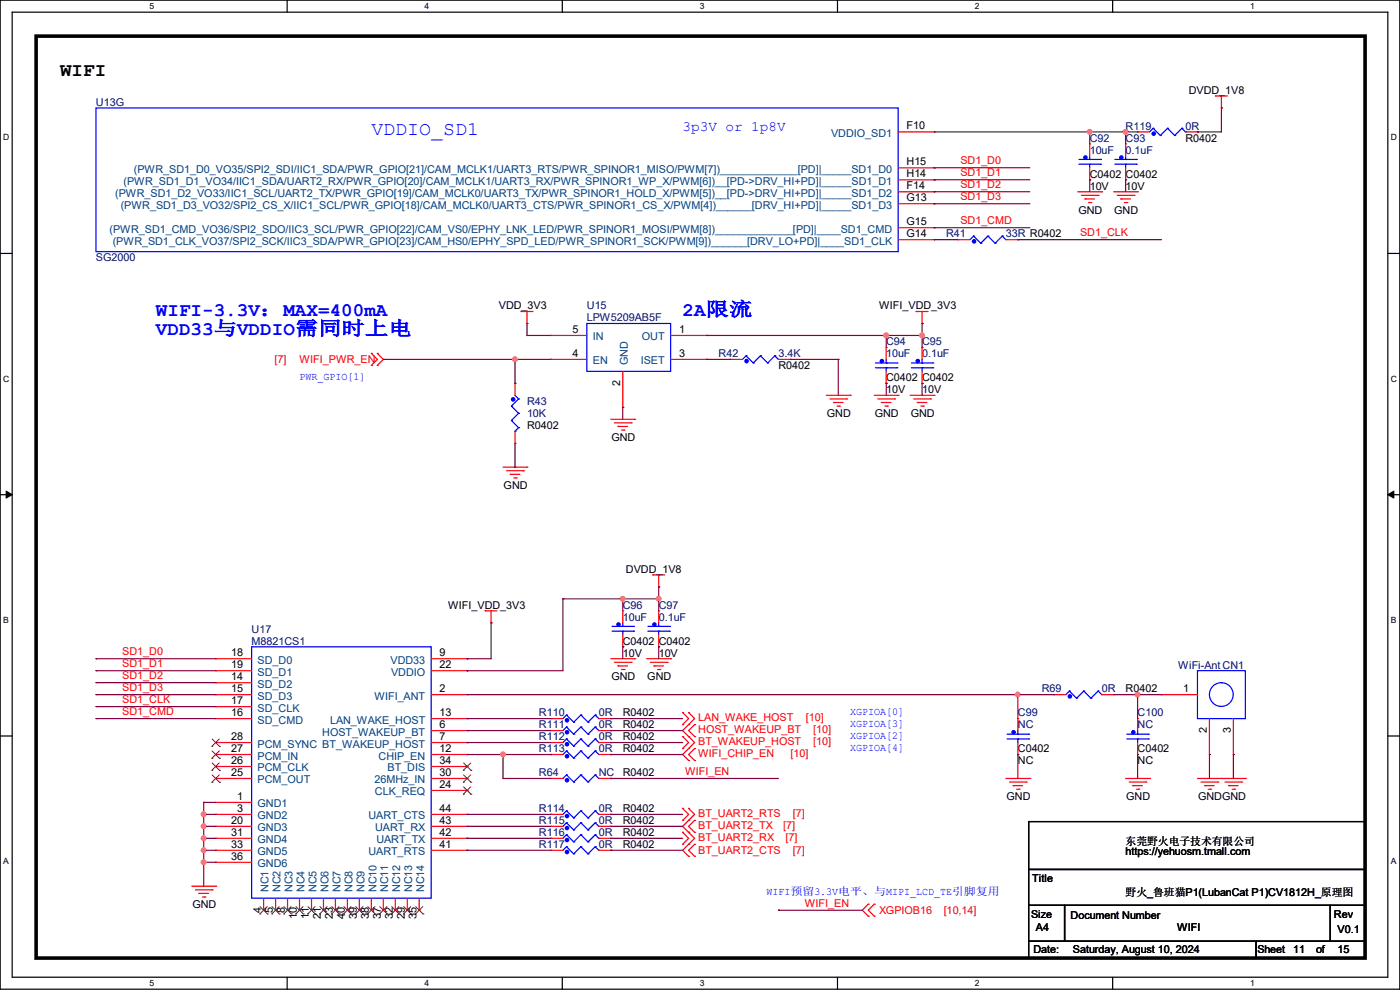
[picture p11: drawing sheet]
<svg xmlns="http://www.w3.org/2000/svg" width="297mm" height="210mm" viewBox="0 0 297 210" stroke-linecap="round" stroke-linejoin="round" font-family="sans-serif">
<defs><g id="words">
<text font-size="4.1" x="12.7" y="16.2">WIFI</text>
<g font-size="4.1" fill="#00f">
<text x="78.8" y="28.7">VDDIO_SD1</text>
<text x="33.1" y="67">WIFI-3.3V：MAX=400mA</text>
<text x="33.1" y="71">VDD33与VDDIO需同时上电</text>
<text x="144.8" y="67">2A限流</text>
</g>
<text font-size="3" fill="#00f" x="144.8" y="27.9">3p3V or 1p8V</text>
<g font-size="2.3" fill="#000080">
<text x="20.4" y="22.4">U13G</text>
<text x="238.8" y="27.5">R119</text>
<text x="251.5" y="27.5">0R</text>
<text x="231.2" y="30.1">C92</text>
<text x="231.2" y="32.6">10uF</text>
<text x="238.8" y="30.1">C93</text>
<text x="238.8" y="32.6">0.1uF</text>
<text x="200.7" y="50.4">R41</text>
<text x="213.4" y="50.4">33R R0402</text>
<text x="20.4" y="55.5">SG2000</text>
<text x="124.5" y="65.6">U15</text>
<text x="124.5" y="68.2">LPW5209AB5F</text>
<text x="152.4" y="75.8">R42</text>
<text x="165.2" y="75.8">3.4K</text>
<text x="188" y="73.2">C94</text>
<text x="188" y="75.8">10uF</text>
<text x="195.6" y="73.2">C95</text>
<text x="195.6" y="75.8">0.1uF</text>
<text x="111.8" y="85.9">R43</text>
<text x="111.8" y="88.5">10K</text>
<text x="132.1" y="129.1">C96</text>
<text x="132.1" y="131.7">10uF</text>
<text x="139.7" y="129.1">C97</text>
<text x="139.7" y="131.7">0.1uF</text>
<text x="53.4" y="134.2">U17</text>
<text x="53.4" y="136.7">M8821CS1</text>
<text x="250" y="141.8">WiFi-Ant CN1</text>
<text x="221" y="146.9">R69</text>
<text x="233.7" y="146.9">0R</text>
<text x="114.3" y="154.5">R111</text>
<text x="114.3" y="152">R110</text>
<text x="127" y="154.5">0R</text>
<text x="127" y="152">0R</text>
<text x="215.9" y="152">C99</text>
<text x="215.9" y="154.5">NC</text>
<text x="241.3" y="152">C100</text>
<text x="241.3" y="154.5">NC</text>
<text x="114.3" y="159.6">R113</text>
<text x="114.3" y="157.1">R112</text>
<text x="127" y="159.6">0R</text>
<text x="127" y="157.1">0R</text>
<text x="114.3" y="164.7">R64</text>
<text x="127" y="164.7">NC</text>
<text x="114.3" y="172.3">R114</text>
<text x="127" y="172.3">0R</text>
<text x="114.3" y="174.8">R115</text>
<text x="114.3" y="177.4">R116</text>
<text x="114.3" y="179.9">R117</text>
<text x="127" y="174.8">0R</text>
<text x="127" y="177.4">0R</text>
<text x="127" y="179.9">0R</text>
</g>
<g font-size="2.3">
<text x="252.2" y="19.9">DVDD_1V8</text>
<text x="192.3" y="27.4">F10</text>
<text x="192.3" y="35.1">H15</text>
<text x="251.5" y="30.1">R0402</text>
<text x="192.3" y="37.6">H14</text>
<text x="192.3" y="40.1">F14</text>
<text x="231.2" y="37.7">C0402</text>
<text x="231.2" y="40.2">10V</text>
<text x="238.8" y="37.7">C0402</text>
<text x="238.8" y="40.2">10V</text>
<text x="192.3" y="42.7">G13</text>
<text x="192.3" y="47.8">G15</text>
<text x="228.8" y="45.3">GND</text>
<text x="236.4" y="45.3">GND</text>
<text x="192.3" y="50.3">G14</text>
<text x="105.8" y="65.6">VDD_3V3</text>
<text x="186.5" y="65.6">WIFI_VDD_3V3</text>
<text x="121.5" y="70.6">5</text>
<text x="144.1" y="70.6">1</text>
<text x="121.5" y="75.7">4</text>
<text x="144.1" y="75.7">3</text>
<text x="131.6" y="81.8" transform="rotate(-90 131.6 81.8)">2</text>
<text x="165.1" y="78.3">R0402</text>
<text x="188" y="80.9">C0402</text>
<text x="188" y="83.4">10V</text>
<text x="195.6" y="80.9">C0402</text>
<text x="195.6" y="83.4">10V</text>
<text x="175.4" y="88.5">GND</text>
<text x="185.6" y="88.5">GND</text>
<text x="193.2" y="88.5">GND</text>
<text x="111.8" y="91">R0402</text>
<text x="129.7" y="93.6">GND</text>
<text x="106.9" y="103.7">GND</text>
<text x="132.8" y="121.5">DVDD_1V8</text>
<text x="95.1" y="129.1">WIFI_VDD_3V3</text>
<text x="132.1" y="136.7">C0402</text>
<text x="139.7" y="136.7">C0402</text>
<text x="49.1" y="139.2">18</text>
<text x="49.1" y="141.7">19</text>
<text x="93.3" y="139.2">9</text>
<text x="93.3" y="141.7">22</text>
<text x="132.1" y="139.3">10V</text>
<text x="139.7" y="139.3">10V</text>
<text x="49.1" y="144.3">14</text>
<text x="49.1" y="146.8">15</text>
<text x="49.1" y="149.4">17</text>
<text x="93.3" y="146.8">2</text>
<text x="129.7" y="144.4">GND</text>
<text x="137.3" y="144.4">GND</text>
<text x="238.8" y="146.9">R0402</text>
<text x="251" y="146.8">1</text>
<text x="49.1" y="151.9">16</text>
<text x="93.3" y="154.4">6</text>
<text x="93.3" y="151.9">13</text>
<text x="132.1" y="154.5">R0402</text>
<text x="132.1" y="152">R0402</text>
<text x="256" y="155.5" transform="rotate(-90 256 155.5)">2</text>
<text x="261.1" y="155.5" transform="rotate(-90 261.1 155.5)">3</text>
<text x="49.1" y="159.5">27</text>
<text x="49.1" y="157">28</text>
<text x="93.3" y="157">7</text>
<text x="93.3" y="159.5">12</text>
<text x="132.1" y="159.6">R0402</text>
<text x="132.1" y="157.1">R0402</text>
<text x="215.9" y="159.6">C0402</text>
<text x="241.3" y="159.6">C0402</text>
<text x="49.1" y="164.6">25</text>
<text x="49.1" y="162.1">26</text>
<text x="93.3" y="167.1">24</text>
<text x="93.3" y="164.6">30</text>
<text x="93.3" y="162.1">34</text>
<text x="132.1" y="164.7">R0402</text>
<text x="215.9" y="162.1">NC</text>
<text x="241.3" y="162.1">NC</text>
<text x="50.3" y="169.7">1</text>
<text x="50.3" y="172.2">3</text>
<text x="93.3" y="172.2">44</text>
<text x="132.1" y="172.3">R0402</text>
<text x="213.5" y="169.8">GND</text>
<text x="238.9" y="169.8">GND</text>
<text x="254.2" y="169.8">GNDGND</text>
<text x="49.1" y="174.8">20</text>
<text x="49.1" y="177.3">31</text>
<text x="49.1" y="179.8">33</text>
<text x="93.3" y="179.8">41</text>
<text x="93.3" y="177.3">42</text>
<text x="93.3" y="174.8">43</text>
<text x="132.1" y="174.8">R0402</text>
<text x="132.1" y="177.4">R0402</text>
<text x="132.1" y="179.9">R0402</text>
<text x="238.8" y="179.2">东莞野火电子技术有限公司</text>
<text x="49.1" y="182.4">36</text>
<text x="238.8" y="181.4">https://yehuosm.tmall.com</text>
<text x="219" y="187">Title</text>
<text x="238.8" y="190.1">野火_鲁班猫P1(LubanCat P1)CV1812H_原理图</text>
<text x="40.8" y="192.6">GND</text>
<text x="55.4" y="193.6" transform="rotate(-90 55.4 193.6)">4</text>
<text x="57.9" y="193.6" transform="rotate(-90 57.9 193.6)">5</text>
<text x="60.5" y="193.6" transform="rotate(-90 60.5 193.6)">8</text>
<text x="63" y="194.9" transform="rotate(-90 63 194.9)">10</text>
<text x="65.5" y="194.9" transform="rotate(-90 65.5 194.9)">11</text>
<text x="68.1" y="194.9" transform="rotate(-90 68.1 194.9)">21</text>
<text x="70.6" y="194.9" transform="rotate(-90 70.6 194.9)">23</text>
<text x="73.2" y="194.9" transform="rotate(-90 73.2 194.9)">40</text>
<text x="75.7" y="194.9" transform="rotate(-90 75.7 194.9)">39</text>
<text x="78.2" y="194.9" transform="rotate(-90 78.2 194.9)">38</text>
<text x="80.8" y="194.9" transform="rotate(-90 80.8 194.9)">37</text>
<text x="83.3" y="194.9" transform="rotate(-90 83.3 194.9)">32</text>
<text x="85.9" y="194.9" transform="rotate(-90 85.9 194.9)">29</text>
<text x="88.4" y="194.9" transform="rotate(-90 88.4 194.9)">35</text>
<text x="218.7" y="194.6">Size</text>
<text x="219.8" y="197.4">A4</text>
<text x="227.1" y="194.9">Document Number</text>
<text x="249.7" y="197.4">WIFI</text>
<text x="283" y="194.6">Rev</text>
<text x="283.8" y="197.9">V0.1</text>
<text x="219.2" y="202.3">Date:</text>
<text x="227.6" y="202.3">Saturday, August 10, 2024</text>
<text x="266.8" y="202.3">Sheet</text>
<text x="274.4" y="202.3">11</text>
<text x="279.2" y="202.3">of</text>
<text x="283.8" y="202.3">15</text>
</g>
<g font-size="2.3" fill="#004080">
<text x="176.3" y="29">VDDIO_SD1</text>
<text x="24.4" y="41.7">(PWR_SD1_D2_VO33/IIC1_SCL/UART2_TX/PWR_GPIO[19]/CAM_MCLK0/UART3_TX/PWR_SPINOR1_HOLD_X/PWM[5])__[PD-&gt;DRV_HI+PD]|_____SD1_D2</text>
<text x="26.2" y="39.2">(PWR_SD1_D1_VO34/IIC1_SDA/UART2_RX/PWR_GPIO[20]/CAM_MCLK1/UART3_RX/PWR_SPINOR1_WP_X/PWM[6])__[PD-&gt;DRV_HI+PD]|_____SD1_D1</text>
<text x="28.4" y="36.7">(PWR_SD1_D0_VO35/SPI2_SDI/IIC1_SDA/PWR_GPIO[21]/CAM_MCLK1/UART3_RTS/PWR_SPINOR1_MISO/PWM[7])_____________[PD]|_____SD1_D0</text>
<text x="25.6" y="44.3">(PWR_SD1_D3_VO32/SPI2_CS_X/IIC1_SCL/PWR_GPIO[18]/CAM_MCLK0/UART3_CTS/PWR_SPINOR1_CS_X/PWM[4])______[DRV_HI+PD]|_____SD1_D3</text>
<text x="23.2" y="49.4">(PWR_SD1_CMD_VO36/SPI2_SDO/IIC3_SCL/PWR_GPIO[22]/CAM_VS0/EPHY_LNK_LED/PWR_SPINOR1_MOSI/PWM[8])_____________[PD]|____SD1_CMD</text>
<text x="23.9" y="51.9">(PWR_SD1_CLK_VO37/SPI2_SCK/IIC3_SDA/PWR_GPIO[23]/CAM_HS0/EPHY_SPD_LED/PWR_SPINOR1_SCK/PWM[9])______[DRV_LO+PD]|____SD1_CLK</text>
<text x="125.8" y="72.2">IN</text>
<text x="125.8" y="77.3">EN</text>
<text x="133.2" y="77.5" transform="rotate(-90 133.2 77.5)">GND</text>
<text x="135.9" y="77.3">ISET</text>
<text x="136.2" y="72.2">OUT</text>
<text x="54.7" y="140.8">SD_D0</text>
<text x="54.7" y="143.3">SD_D1</text>
<text x="82.8" y="140.8">VDD33</text>
<text x="83" y="143.3">VDDIO</text>
<text x="54.7" y="145.9">SD_D2</text>
<text x="54.7" y="148.4">SD_D3</text>
<text x="79.4" y="148.4">WIFI_ANT</text>
<text x="54.7" y="153.5">SD_CMD</text>
<text x="54.7" y="151">SD_CLK</text>
<text x="70" y="153.5">LAN_WAKE_HOST</text>
<text x="54.7" y="161.1">PCM_IN</text>
<text x="54.7" y="158.6">PCM_SYNC BT_WAKEUP_HOST</text>
<text x="68.4" y="156">HOST_WAKEUP_BT</text>
<text x="80.3" y="161.1">CHIP_EN</text>
<text x="54.7" y="166.2">PCM_OUT</text>
<text x="54.7" y="163.7">PCM_CLK</text>
<text x="79.5" y="166.2">26MHz_IN</text>
<text x="82.2" y="163.7">BT_DIS</text>
<text x="54.7" y="171.3">GND1</text>
<text x="54.7" y="173.8">GND2</text>
<text x="78.1" y="173.8">UART_CTS</text>
<text x="79.5" y="168.7">CLK_REQ</text>
<text x="54.7" y="176.4">GND3</text>
<text x="54.7" y="178.9">GND4</text>
<text x="79.6" y="176.4">UART_RX</text>
<text x="79.8" y="178.9">UART_TX</text>
<text x="54.7" y="181.4">GND5</text>
<text x="54.7" y="184">GND6</text>
<text x="78.1" y="181.4">UART_RTS</text>
<text x="57" y="189.3" transform="rotate(-90 57 189.3)">NC1</text>
<text x="59.5" y="189.3" transform="rotate(-90 59.5 189.3)">NC2</text>
<text x="62.1" y="189.3" transform="rotate(-90 62.1 189.3)">NC3</text>
<text x="64.6" y="189.3" transform="rotate(-90 64.6 189.3)">NC4</text>
<text x="67.1" y="189.3" transform="rotate(-90 67.1 189.3)">NC5</text>
<text x="69.7" y="189.3" transform="rotate(-90 69.7 189.3)">NC6</text>
<text x="72.2" y="189.3" transform="rotate(-90 72.2 189.3)">NC7</text>
<text x="74.8" y="189.3" transform="rotate(-90 74.8 189.3)">NC8</text>
<text x="77.3" y="189.3" transform="rotate(-90 77.3 189.3)">NC9</text>
<text x="79.8" y="189.3" transform="rotate(-90 79.8 189.3)">NC10</text>
<text x="82.4" y="189.3" transform="rotate(-90 82.4 189.3)">NC11</text>
<text x="84.9" y="189.3" transform="rotate(-90 84.9 189.3)">NC12</text>
<text x="87.5" y="189.3" transform="rotate(-90 87.5 189.3)">NC13</text>
<text x="90" y="189.3" transform="rotate(-90 90 189.3)">NC14</text>
</g>
<g font-size="2.3" fill="#f00">
<text x="203.8" y="34.9">SD1_D0</text>
<text x="203.8" y="37.4">SD1_D1</text>
<text x="203.8" y="40">SD1_D2</text>
<text x="203.8" y="42.5">SD1_D3</text>
<text x="203.8" y="47.6">SD1_CMD</text>
<text x="229.2" y="50.1">SD1_CLK</text>
<text x="58.2" y="77">[7]</text>
<text x="63.5" y="77">WIFI_PWR_EN</text>
<text x="26" y="141.6">SD1_D1</text>
<text x="26" y="139">SD1_D0</text>
<text x="26" y="149.2">SD1_CLK</text>
<text x="26" y="146.6">SD1_D3</text>
<text x="26" y="144.1">SD1_D2</text>
<text x="26" y="151.7">SD1_CMD</text>
<text x="148.1" y="153">LAN_WAKE_HOST</text>
<text x="148.1" y="155.5">HOST_WAKEUP_BT</text>
<text x="171" y="153">[10]</text>
<text x="172.5" y="155.5">[10]</text>
<text x="148.1" y="160.6">WIFI_CHIP_EN</text>
<text x="148.1" y="158.1">BT_WAKEUP_HOST</text>
<text x="167.7" y="160.6">[10]</text>
<text x="172.5" y="158.1">[10]</text>
<text x="145.3" y="164.4">WIFI_EN</text>
<text x="148.1" y="173.3">BT_UART2_RTS</text>
<text x="168.2" y="173.3">[7]</text>
<text x="148.1" y="175.9">BT_UART2_TX</text>
<text x="148.1" y="178.4">BT_UART2_RX</text>
<text x="166.1" y="175.9">[7]</text>
<text x="166.7" y="178.4">[7]</text>
<text x="148.1" y="181.2">BT_UART2_CTS</text>
<text x="168.2" y="181.2">[7]</text>
<text x="170.7" y="192.4">WIFI_EN</text>
<text x="186.5" y="193.9">XGPIOB16</text>
<text x="200.2" y="193.9">[10,14]</text>
</g>
<g font-size="2.3" fill="#00f">
<text x="63.5" y="80.6">PWR_GPIO[1]</text>
<text x="180.4" y="151.8">XGPIOA[0]</text>
<text x="180.4" y="154.3">XGPIOA[3]</text>
<text x="180.4" y="156.8">XGPIOA[2]</text>
<text x="180.4" y="159.4">XGPIOA[4]</text>
<text x="162.6" y="189.9">WIFI预留3.3V电平、与MIPI_LCD_TE引脚复用</text>
</g>
<g font-size="1.8">
<text x="31.7" y="1.9">5</text>
<text x="90.1" y="1.9">4</text>
<text x="148.5" y="1.9">3</text>
<text x="206.8" y="1.9">2</text>
<text x="265.2" y="1.9">1</text>
<text x=".7" y="29.8">D</text>
<text x="295.1" y="29.8">D</text>
<text x=".7" y="80.9">C</text>
<text x="295.1" y="80.9">C</text>
<text x=".7" y="132.1">B</text>
<text x="295.1" y="132.1">B</text>
<text x=".7" y="183.3">A</text>
<text x="295.1" y="183.3">A</text>
<text x="31.7" y="209.2">5</text>
<text x="90.1" y="209.2">4</text>
<text x="148.5" y="209.2">3</text>
<text x="206.8" y="209.2">2</text>
<text x="265.2" y="209.2">1</text>
</g>
</g></defs>
<path d="M0 0h297v209.8h-297zM2.6 2.6h291.8v204.7h-291.8z" fill="none" stroke="#000" stroke-width=".25"/>
<g fill="#fff">
<path d="M31.7 .3h1v2h-1z"/>
<path d="M31.7 207.6h1v1.9h-1z"/>
</g>
<path d="M60.9 0v2.6M60.9 207.3v2.5" fill="none" stroke="#000" stroke-width=".25"/>
<g fill="#fff">
<path d="M90.1 .3h1v2h-1z"/>
<path d="M90.1 207.6h1v1.9h-1z"/>
</g>
<path d="M119.3 0v2.6M119.3 207.3v2.5" fill="none" stroke="#000" stroke-width=".25"/>
<g fill="#fff">
<path d="M148.5 .3h.9v2h-.9z"/>
<path d="M148.5 207.6h.9v1.9h-.9z"/>
</g>
<path d="M177.7 0v2.6M177.7 207.3v2.5" fill="none" stroke="#000" stroke-width=".25"/>
<g fill="#fff">
<path d="M206.8 .3h1v2h-1z"/>
<path d="M206.8 207.6h1v1.9h-1z"/>
</g>
<path d="M236.1 0v2.6M236.1 207.3v2.5" fill="none" stroke="#000" stroke-width=".25"/>
<g fill="#fff">
<path d="M265.2 .3h1v2h-1z"/>
<path d="M265.2 207.6h1v1.9h-1z"/>
<path d="M.7 28.2h1.2v1.9h-1.2z"/>
<path d="M295.1 28.2h1.2v1.9h-1.2z"/>
<path d="M.7 79.3h1.2v2h-1.2z"/>
<path d="M295.1 79.3h1.2v2h-1.2z"/>
</g>
<path d="M0 53.8h2.6M294.4 53.8h2.6" fill="none" stroke="#000" stroke-width=".25"/>
<g fill="#fff">
<path d="M.7 130.5h1.2v2h-1.2z"/>
<path d="M295.1 130.5h1.1v2h-1.1z"/>
</g>
<path d="M0 104.9h2.6M294.4 104.9h2.6" fill="none" stroke="#000" stroke-width=".25"/>
<path d="M1.3 104.2l1.3 .7-1.3 .8zM294.4 104.9l1.3-.7v1.5z" fill="#000" stroke="#000" stroke-width=".21"/>
<g fill="#fff">
<path d="M.7 181.7h1.2v2h-1.2z"/>
<path d="M295.1 181.7h1.1v2h-1.1z"/>
</g>
<path d="M0 156.1h2.6M294.4 156.1h2.6M218.2 174.3h71.4v10.1h-71.4zM218.2 184.4h71.4v7.7h-71.4zM218.2 192.1h7.6v7.6h-7.6zM218.2 199.7h48.3v3.5h-48.3zM225.8 192.1h56.4v7.6h-56.4zM266.5 199.7h23.1v3.5h-23.1zM282.2 192.1h7.4v7.6h-7.4z" fill="none" stroke="#000" stroke-width=".25"/>
<path d="M7.7 7.7h281.9v195.5h-281.9z" fill="none" stroke="#000" stroke-width=".76"/>
<g fill="none" stroke="#f00" stroke-width=".25">
<path d="M190.5 28h7.7M190.5 35.6h7.7M190.5 38.1h7.7M198.2 28h.1M198.2 35.6h.1M198.2 38.1h.1M231.2 30.5h.1M231.2 38.1h.1M231.2 30.5v2.6M231.2 35.6v2.5M238.8 30.5h.1M238.8 38.1h.1"/>
<path d="M238.8 30.5v2.6M238.8 35.6v2.5M241.3 28h.1M241.3 28h2.6M251.5 28h2.5M254 28h.1M257.9 20.4h.1M257.9 20.4h2.5M259.1 22.9h.1M259.1 20.4v2.5M190.5 40.7h7.7M190.5 50.8h7.7"/>
<path d="M190.5 43.2h7.7M190.5 48.3h7.7M198.2 40.7h.1M198.2 43.2h.1M198.2 48.3h.1M198.2 50.8h.1M203.2 50.8h.1M203.2 50.8h2.6M213.4 50.8h2.5M215.9 50.8h.1M228.6 40.7h5.1M229.4 41.4h3.6"/>
<path d="M230.2 42.2h.1M230.2 42.2h2M230.9 43h.5M231.4 43h.1M233 41.4h.1M233.7 40.7h.1M236.3 40.7h5M237 41.4h3.6M237.8 42.2h.1M237.8 42.2h2M238.5 43h.6M239.1 43h.1"/>
<path d="M240.6 41.4h.1M241.3 40.7h.1M78.8 77.5h.1M78.8 75h.1M78.8 75l1.3 1.2-1.3 1.3M80.1 75h.1M80.1 77.5h.1M80.1 75l1.2 1.2-1.2 1.3M110.5 66.1h.1M110.5 66.1h2.6M111.8 68.6h.1M111.8 66.1v2.5"/>
<path d="M116.9 71.2h.1M116.9 76.2h.1M116.9 71.2h7.6M116.9 76.2h7.6M132.1 78.8v7.6M142.3 71.2h7.6M142.3 76.2h7.6M149.9 76.2h.1M149.9 71.2h.1M155 76.2h.1M155 76.2h2.5M165.1 76.2h2.6"/>
<path d="M167.7 76.2h.1M188 73.7h.1M188 73.7v2.5M188 78.8v2.5M194.4 66.1h.1M194.4 66.1h2.5M195.6 68.6h.1M195.6 73.7h.1M195.6 66.1v2.5M195.6 73.7v2.5M195.6 78.8v2.5M106.7 99.1h5.1"/>
<path d="M107.5 99.9h3.5M109.3 81.3h.1M109.3 94h.1M109.3 81.3v2.6M109.3 91.5v2.5M111 99.9h.1M111.8 99.1h.1M129.6 88.9h5.1M130.3 89.7h3.6M131.1 90.5h.1M131.1 90.5h2M131.9 91.2h.5"/>
<path d="M132.1 86.4h.1M132.4 91.2h.1M133.9 89.7h.1M134.7 88.9h.1M175.3 83.9h5.1M176.1 84.6h3.5M176.8 85.4h.1M176.8 85.4h2.1M177.6 86.1h.5M178.1 86.1h.1M179.6 84.6h.1M180.4 83.9h.1"/>
<path d="M185.5 83.9h5M186.2 84.6h3.6M187 85.4h.1M187 85.4h2M187.7 86.1h.6M188 81.3h.1M188.3 86.1h.1M189.8 84.6h.1M190.5 83.9h.1M193.1 83.9h5.1M193.8 84.6h3.6M194.6 85.4h.1"/>
<path d="M194.6 85.4h2M195.4 86.1h.5M195.6 81.3h.1M195.9 86.1h.1M197.4 84.6h.1M198.2 83.9h.1M108.2 100.6h.1M108.2 100.6h2.1M109 101.4h.5M109.5 101.4h.1M45.8 139.7h.1M45.8 139.7h7.6"/>
<path d="M91.5 139.7h7.6M99.1 139.7h.1M102.9 129.6h.1M102.9 129.6h2.6M104.2 132.1h.1M104.2 129.6v2.5M129.6 139.7h5.1M132.1 129.6h.1M132.1 137.2h.1M132.1 129.6v2.5M132.1 134.7v2.5M134.7 139.7h.1"/>
<path d="M137.2 139.7h5.1M138.5 122h.1M138.5 122h2.5M139.7 124.5h.1M139.7 129.6h.1M139.7 137.2h.1M139.7 122v2.5M139.7 129.6v2.5M139.7 134.7v2.5M142.3 139.7h.1M45.8 144.8h.1M45.8 147.4h.1"/>
<path d="M45.8 152.4h.1M45.8 149.9h.1M45.8 142.3h.1M45.8 157.5h.1M45.8 147.4h7.6M45.8 157.5h7.6M45.8 152.4h7.6M45.8 144.8h7.6M45.8 149.9h7.6M45.8 142.3h7.6M91.5 147.4h7.6M91.5 155h7.6"/>
<path d="M91.5 157.5h7.6M91.5 152.4h7.6M91.5 142.3h7.6M99.1 147.4h.1M99.1 155h.1M99.1 157.5h.1M99.1 152.4h.1M99.1 142.3h.1M116.9 155h.1M116.9 157.5h.1M116.9 152.4h.1M116.9 155h2.5"/>
<path d="M116.9 157.5h2.5M116.9 152.4h2.5M127 155h2.6M127 157.5h2.6M127 152.4h2.6M129.6 155h.1M129.6 157.5h.1M129.6 152.4h.1M130.3 140.5h3.6M131.1 141.3h.1M131.1 141.3h2M131.9 142h.5"/>
<path d="M132.4 142h.1M133.9 140.5h.1M138 140.5h3.5M138.7 141.3h.1M138.7 141.3h2.1M139.5 142h.5M140 142h.1M141.5 140.5h.1M144.8 153.7h.1M144.8 151.2h.1M144.8 158.8h.1M144.8 156.3h.1"/>
<path d="M144.8 151.2l1.3 1.2-1.3 1.3M144.8 156.3l1.3 1.2-1.3 1.3M146.1 158.8h.1M146.1 153.7h.1M146.1 151.2h.1M146.1 156.3h.1M146.1 151.2l1.3 1.2-2.6 2.6 2.6 2.5-2.6 2.6 1.3 1.2M147.4 158.8h.1M147.4 156.3h.1M147.4 153.7h.1M147.4 158.8l-1.3 1.3 1.3 1.2M147.4 153.7l-1.3 1.3 1.3 1.3"/>
<path d="M215.9 152.4h.1M215.9 152.4v2.6M215.9 157.5v2.6M223.6 147.4h.1M223.6 147.4h2.5M233.7 147.4h2.6M236.3 147.4h.1M241.3 152.4h.1M241.3 152.4v2.6M241.3 157.5v2.6M246.4 147.4h.1M246.4 147.4h7.6"/>
<path d="M256.6 152.4v7.7M261.7 152.4v7.7M45.8 170.2h.1M45.8 172.8h.1M45.8 175.3h.1M45.8 165.1h.1M45.8 162.6h.1M45.8 160.1h.1M45.8 177.8h.1M45.8 165.1h7.6M45.8 175.3h7.6M45.8 170.2h7.6"/>
<path d="M45.8 172.8h7.6M45.8 160.1h7.6M45.8 162.6h7.6M45.8 177.8h7.6M91.5 165.1h7.6M91.5 175.3h7.6M91.5 172.8h7.6M91.5 160.1h7.6M91.5 167.7h7.6M91.5 162.6h7.6M91.5 177.8h7.6M99.1 160.1h.1"/>
<path d="M99.1 167.7h.1M99.1 165.1h.1M99.1 162.6h.1M99.1 177.8h.1M99.1 175.3h.1M99.1 172.8h.1M116.9 175.3h.1M116.9 165.1h.1M116.9 177.8h.1M116.9 160.1h.1M116.9 172.8h.1M116.9 165.1h2.5"/>
<path d="M116.9 175.3h2.5M116.9 172.8h2.5M116.9 160.1h2.5M116.9 177.8h2.5M127 165.1h2.6M127 175.3h2.6M127 172.8h2.6M127 160.1h2.6M127 177.8h2.6M129.6 175.3h.1M129.6 165.1h.1M129.6 177.8h.1"/>
<path d="M129.6 160.1h.1M129.6 172.8h.1M144.8 174h.1M144.8 171.5h.1M144.8 179.1h.1M144.8 176.6h.1M144.8 171.5l1.3 1.3-1.3 1.2M144.8 176.6l1.3 1.2-1.3 1.3M146.1 174h.1M146.1 176.6h.1M146.1 171.5h.1M146.1 179.1h.1"/>
<path d="M146.1 161.3h.1M146.1 171.5l1.3 1.3-2.6 2.5 2.6 2.5-2.6 2.6 1.3 1.3M147.4 176.6h.1M147.4 174h.1M147.4 179.1h.1M147.4 161.3h.1M147.4 174l-1.3 1.3 1.3 1.3M147.4 179.1l-1.3 1.3 1.3 1.3M213.4 165.1h5.1M214.2 165.9h3.5M214.9 166.7h.1M214.9 166.7h2.1"/>
<path d="M215.7 167.4h.5M215.9 160.1h.1M216.2 167.4h.1M217.7 165.9h.1M218.5 165.1h.1M238.8 165.1h5.1M239.6 165.9h3.5M240.3 166.7h.1M240.3 166.7h2.1M241.1 167.4h.5M241.3 160.1h.1M241.6 167.4h.1"/>
<path d="M243.1 165.9h.1M243.9 165.1h.1M254 165.1h10.2M254.8 165.9h3.6M255.6 166.7h.1M255.6 166.7h2M256.3 167.4h.5M256.6 160.1h.1M256.8 167.4h.1M258.4 165.9h.1M259.1 165.1h.1M259.9 165.9h3.5"/>
<path d="M260.6 166.7h.1M260.6 166.7h2.1M261.4 167.4h.5M261.7 160.1h.1M261.9 167.4h.1M263.4 165.9h.1M264.2 165.1h.1M40.7 188h5.1M41.4 188.8h3.6M42.2 189.5h.1M42.2 189.5h2M43 190.3h.5"/>
<path d="M43.5 190.3h.1M45 188.8h.1M45.8 188h.1M45.8 180.4h.1M45.8 182.9h.1M45.8 180.4h7.6M45.8 182.9h7.6M55.9 193.1h.1M55.9 190.5v2.6M58.5 193.1h.1M58.5 190.5v2.6M61 193.1h.1"/>
<path d="M61 190.5v2.6M63.5 193.1h.1M63.5 190.5v2.6M66.1 193.1h.1M66.1 190.5v2.6M68.6 193.1h.1M68.6 190.5v2.6M71.2 193.1h.1M71.2 190.5v2.6M73.7 193.1h.1M73.7 190.5v2.6M76.2 193.1h.1"/>
<path d="M76.2 190.5v2.6M78.8 193.1h.1M78.8 190.5v2.6M81.3 193.1h.1M81.3 190.5v2.6M83.9 193.1h.1M83.9 190.5v2.6M86.4 193.1h.1M86.4 190.5v2.6M88.9 193.1h.1M88.9 190.5v2.6M91.5 180.4h7.6"/>
<path d="M99.1 180.4h.1M116.9 180.4h.1M116.9 180.4h2.5M127 180.4h2.6M129.6 180.4h.1M146.1 181.7h.1M147.4 181.7h.1M184.2 191.8h.1M184.2 194.4h.1M184.2 191.8l-1.3 1.3 1.3 1.3M185.5 194.4h.1M185.5 191.8h.1"/>
<path d="M185.5 191.8l-1.3 1.3 1.3 1.3"/>
</g>
<g fill="none" stroke="#00f" stroke-width=".25">
<path d="M20.4 22.9h170.1v30.5h-170.1zM228.9 34.8h4.6M228.9 33.8h4.6M231.2 34.8h.1M231.2 33.8h.1M231.2 33.1v.7M231.2 34.8v.8M233.5 34.8h.1M233.5 33.8h.1M236.5 34.8h4.6M236.5 33.8h4.6M238.8 34.8h.1"/>
<path d="M238.8 33.8h.1M238.8 33.1v.7M238.8 34.8v.8M241.1 34.8h.1M241.1 33.8h.1M244.6 27.2h.1M244.6 27.2l-.7 .8M244.6 27.2l1.6 1.5M246.2 28.7h.1M247.7 27.2h.1M247.7 27.2l-1.5 1.5M247.7 27.2l1.5 1.5"/>
<path d="M249.2 28.7h.1M250.7 27.2h.1M250.7 27.2l-1.5 1.5M250.7 27.2l.8 .8M251.5 28h.1M206.5 50.1h.1M206.5 50.1l-.7 .7M206.5 50.1l1.6 1.5M208.1 51.6h.1M209.6 50.1h.1M209.6 50.1l-1.5 1.5M209.6 50.1l1.5 1.5"/>
<path d="M211.1 51.6h.1M212.6 50.1h.1M212.6 50.1l-1.5 1.5M212.6 50.1l.8 .7M213.4 50.8h.1M124.5 68.6h17.8v10.2h-17.8zM158.3 75.5h.1M158.3 75.5l-.8 .7M158.3 75.5l1.5 1.5M159.8 77h.1M161.3 75.5h.1M161.3 75.5l-1.5 1.5"/>
<path d="M161.3 75.5l1.6 1.5M162.9 77h.1M164.4 75.5h.1M164.4 75.5l-1.5 1.5M164.4 75.5l.7 .7M165.1 76.2h.1M185.7 78h4.6M185.7 77h4.6M188 78h.1M188 77h.1M188 76.2v.8M188 78v.8"/>
<path d="M190.3 78h.1M190.3 77h.1M193.3 78h4.6M193.3 77h4.6M195.6 78h.1M195.6 77h.1M195.6 76.2v.8M195.6 78v.8M197.9 78h.1M197.9 77h.1M108.5 86.1h.1M108.5 89.2h.1"/>
<path d="M108.5 86.1l1.5 1.6M108.5 89.2l1.5 1.5M109.3 91.5h.1M109.3 83.9l.7 .7M110 84.6h.1M110 87.7h.1M110 90.7h.1M110 84.6l-1.5 1.5M110 87.7l-1.5 1.5M110 90.7l-.7 .8M53.4 137.2h38.1v53.3h-38.1zM129.8 133.9h4.6"/>
<path d="M129.8 132.9h4.6M132.1 133.9h.1M132.1 132.9h.1M132.1 132.1v.8M132.1 133.9v.8M134.4 133.9h.1M134.4 132.9h.1M137.5 133.9h4.5M137.5 132.9h4.5M139.7 133.9h.1M139.7 132.9h.1M139.7 132.1v.8"/>
<path d="M139.7 133.9v.8M142 133.9h.1M142 132.9h.1M120.2 154.2h.1M120.2 159.3h.1M120.2 156.8h.1M120.2 151.7h.1M120.2 154.2l-.8 .8M120.2 154.2l1.5 1.5M120.2 159.3l-.8 .8M120.2 159.3l1.5 1.5M120.2 156.8l-.8 .7"/>
<path d="M120.2 156.8l1.5 1.5M120.2 151.7l-.8 .7M120.2 151.7l1.5 1.5M121.7 155.7h.1M121.7 158.3h.1M121.7 153.2h.1M123.2 154.2h.1M123.2 159.3h.1M123.2 156.8h.1M123.2 151.7h.1M123.2 154.2l-1.5 1.5M123.2 154.2l1.6 1.5"/>
<path d="M123.2 159.3l-1.5 1.5M123.2 159.3l1.6 1.5M123.2 156.8l-1.5 1.5M123.2 156.8l1.6 1.5M123.2 151.7l-1.5 1.5M123.2 151.7l1.6 1.5M124.8 155.7h.1M124.8 158.3h.1M124.8 153.2h.1M126.3 154.2h.1M126.3 159.3h.1M126.3 156.8h.1"/>
<path d="M126.3 151.7h.1M126.3 151.7l-1.5 1.5M126.3 154.2l-1.5 1.5M126.3 154.2l.7 .8M126.3 159.3l-1.5 1.5M126.3 159.3l.7 .8M126.3 156.8l-1.5 1.5M126.3 156.8l.7 .7M126.3 151.7l.7 .7M127 155h.1M127 157.5h.1M127 152.4h.1"/>
<path d="M213.7 156.8h4.5M213.7 155.7h4.5M215.9 156.8h.1M215.9 155.7h.1M215.9 155v.7M215.9 156.8v.7M218.2 156.8h.1M218.2 155.7h.1M226.9 146.6h.1M226.9 146.6l-.8 .8M226.9 146.6l1.5 1.5M228.4 148.1h.1"/>
<path d="M229.9 146.6h.1M229.9 146.6l-1.5 1.5M229.9 146.6l1.5 1.5M231.4 148.1h.1M233 146.6h.1M233 146.6l-1.6 1.5M233 146.6l.7 .8M233.7 147.4h.1M239.1 156.8h4.5M239.1 155.7h4.5M241.3 156.8h.1M241.3 155.7h.1"/>
<path d="M241.3 155v.7M241.3 156.8v.7M243.6 156.8h.1M243.6 155.7h.1M254 142.3h10.2v10.1h-10.2zM120.2 174.5h.1M120.2 164.4h.1M120.2 177.1h.1M120.2 179.6h.1M120.2 172h.1M120.2 174.5l-.8 .8M120.2 174.5l1.5 1.6"/>
<path d="M120.2 164.4l-.8 .7M120.2 164.4l1.5 1.5M120.2 177.1l-.8 .7M120.2 177.1l1.5 1.5M120.2 179.6l-.8 .8M120.2 179.6l1.5 1.5M120.2 172l-.8 .8M120.2 172l1.5 1.5M121.7 176.1h.1M121.7 165.9h.1M121.7 178.6h.1M121.7 160.8h.1"/>
<path d="M121.7 173.5h.1M123.2 174.5h.1M123.2 164.4h.1M123.2 177.1h.1M123.2 179.6h.1M123.2 172h.1M123.2 174.5l-1.5 1.6M123.2 174.5l1.6 1.6M123.2 164.4l-1.5 1.5M123.2 164.4l1.6 1.5M123.2 177.1l-1.5 1.5M123.2 177.1l1.6 1.5"/>
<path d="M123.2 179.6l-1.5 1.5M123.2 179.6l1.6 1.5M123.2 172l-1.5 1.5M123.2 172l1.6 1.5M124.8 176.1h.1M124.8 165.9h.1M124.8 178.6h.1M124.8 160.8h.1M124.8 173.5h.1M126.3 174.5h.1M126.3 164.4h.1M126.3 177.1h.1"/>
<path d="M126.3 179.6h.1M126.3 172h.1M126.3 174.5l-1.5 1.6M126.3 174.5l.7 .8M126.3 164.4l-1.5 1.5M126.3 164.4l.7 .7M126.3 177.1l-1.5 1.5M126.3 177.1l.7 .7M126.3 179.6l-1.5 1.5M126.3 179.6l.7 .8M126.3 172l-1.5 1.5M126.3 172l.7 .8"/>
<path d="M127 175.3h.1M127 165.1h.1M127 177.8h.1M127 160.1h.1M127 172.8h.1M121.7 181.1h.1M124.8 181.1h.1M127 180.4h.1"/>
<circle cx="259.1" cy="147.3" r="2.52"/>
</g>
<g fill="#00f" stroke="#00f" stroke-width=".25">
<circle cx="120.3" cy="175.7" r=".36"/>
<circle cx="244.7" cy="28.3" r=".36"/>
<circle cx="194.7" cy="76.6" r=".36"/>
<circle cx="215" cy="155.3" r=".36"/>
<circle cx="230.3" cy="33.4" r=".36"/>
<circle cx="120.3" cy="155.3" r=".36"/>
<circle cx="138.8" cy="132.5" r=".36"/>
<circle cx="120.3" cy="165.5" r=".36"/>
<circle cx="120.3" cy="178.2" r=".36"/>
<circle cx="108.9" cy="84.7" r=".36"/>
<circle cx="120.3" cy="160.4" r=".36"/>
<circle cx="120.3" cy="157.9" r=".36"/>
<circle cx="240.4" cy="155.3" r=".36"/>
<circle cx="237.9" cy="33.4" r=".36"/>
<circle cx="227" cy="147.7" r=".36"/>
<circle cx="206.6" cy="51.2" r=".36"/>
<circle cx="120.3" cy="180.7" r=".36"/>
<circle cx="120.3" cy="152.8" r=".36"/>
<circle cx="158.4" cy="76.6" r=".36"/>
<circle cx="120.3" cy="173.1" r=".36"/>
<circle cx="187.1" cy="76.6" r=".36"/>
<circle cx="131.2" cy="132.5" r=".36"/>
</g>
<g fill="none" stroke="#804000" stroke-width=".21">
<path d="M45 158.3h.1M45 159.3l1.6 1.6M45 156.8l1.6 1.5M46.5 159.3l-1.5 1.6M46.5 156.8l-1.5 1.5M46.6 158.3h.1M45 165.9h.1M45 163.4h.1M45 160.9h.1M45 164.4l1.6 1.5M45 161.8l1.6 1.6M46.5 164.4l-1.5 1.5"/>
<path d="M46.5 161.8l-1.5 1.6M46.6 165.9h.1M46.6 163.4h.1M46.6 160.9h.1M98.3 168.5h.1M98.3 165.9h.1M98.3 163.4h.1M98.3 166.9l1.6 1.6M98.3 164.4l1.6 1.5M98.3 161.8l1.6 1.6M99.9 161.8l-1.6 1.6M99.9 164.4l-1.6 1.5"/>
<path d="M99.9 166.9l-1.6 1.6M99.9 168.5h.1M99.9 165.9h.1M99.9 163.4h.1M55.1 193.9h.1M55.2 192.3l1.5 1.6M56.7 192.3l-1.6 1.6M56.7 193.9h.1M57.7 193.9h.1M57.7 192.3l1.6 1.6M59.2 192.3l-1.5 1.6M59.3 193.9h.1"/>
<path d="M60.2 193.9h.1M60.2 192.3l1.6 1.6M61.8 192.3l-1.6 1.6M61.8 193.9h.1M62.7 193.9h.1M62.8 192.3l1.5 1.6M64.3 192.3l-1.6 1.6M64.3 193.9h.1M65.3 193.9h.1M65.3 192.3l1.6 1.6M66.8 192.3l-1.5 1.6M66.9 193.9h.1"/>
<path d="M67.8 193.9h.1M67.9 192.3l1.5 1.6M69.4 192.3l-1.6 1.6M69.4 193.9h.1M70.4 193.9h.1M70.4 192.3l1.6 1.6M71.9 192.3l-1.5 1.6M72 193.9h.1M72.9 193.9h.1M72.9 192.3l1.6 1.6M74.5 192.3l-1.6 1.6M74.5 193.9h.1"/>
<path d="M75.4 193.9h.1M75.5 192.3l1.5 1.6M77 192.3l-1.6 1.6M77 193.9h.1M78 193.9h.1M78 192.3l1.6 1.6M79.5 192.3l-1.5 1.6M79.6 193.9h.1M80.5 193.9h.1M80.6 192.3l1.5 1.6M82.1 192.3l-1.6 1.6M82.1 193.9h.1"/>
<path d="M83.1 193.9h.1M83.1 192.3l1.6 1.6M84.6 192.3l-1.5 1.6M84.7 193.9h.1M85.6 193.9h.1M85.6 192.3l1.6 1.6M87.2 192.3l-1.6 1.6M87.2 193.9h.1M88.1 193.9h.1M88.2 192.3l1.5 1.6M89.7 192.3l-1.6 1.6M89.7 193.9h.1"/>
</g>
<g fill="none" stroke="#800040" stroke-width=".25">
<path d="M198.2 35.6h.1M198.2 38.1h.1M198.2 28h43.1M198.2 35.6h20.3M198.2 38.1h20.3M231.2 28h.1M231.2 38.1h.1M231.2 28v2.5M231.2 38.1v2.6M238.8 38.1h.1M238.8 28h.1M238.8 28v2.5"/>
<path d="M238.8 38.1v2.6M254 28h.1M259.1 22.9h.1M259.1 22.9v5.1h-5.1M198.2 40.7h.1M198.2 43.2h.1M198.2 48.3h.1M198.2 50.8h.1M198.2 40.7h20.3M198.2 43.2h20.3M198.2 48.3h20.3M198.2 50.8h5"/>
<path d="M215.9 50.8h.1M215.9 50.8h30.5M81.3 76.2h.1M81.3 76.2h35.6M109.3 76.2h.1M109.3 76.2v5.1M111.8 71.2h.1M111.8 68.6h.1M111.8 71.2h5.1M111.8 68.6v2.6M149.9 71.2h.1M149.9 76.2h.1"/>
<path d="M149.9 71.2h45.7M149.9 76.2h5.1M167.7 76.2h.1M167.7 76.2h10.1M177.8 76.2h.1M177.8 76.2v7.7M188 71.2h.1M188 71.2v2.5M195.6 68.6h.1M195.6 71.2h.1M195.6 68.6v5.1M109.3 99.1h.1"/>
<path d="M109.3 81.3h.1M109.3 94v5.1M132.1 86.4h.1M132.1 86.4v2.5M188 81.3h.1M188 81.3v2.6M195.6 81.3h.1M195.6 81.3v2.6M20.4 139.7h.1M20.4 139.7h25.4M99.1 139.7h.1M104.2 132.1h.1"/>
<path d="M104.2 132.1v7.6h-5.1M119.4 127h.1M119.4 127v15.3h-20.3M119.4 127h20.3M132.1 127h.1M132.1 137.2h.1M132.1 127v2.6M132.1 137.2v2.5M139.7 124.5h.1M139.7 137.2h.1M139.7 127h.1M139.7 124.5v5.1"/>
<path d="M139.7 137.2v2.5M20.4 152.4h.1M20.4 149.9h.1M20.4 147.4h.1M20.4 144.8h.1M20.4 142.3h.1M20.4 152.4h25.4M20.4 149.9h25.4M20.4 147.4h25.4M20.4 144.8h25.4M20.4 142.3h25.4M99.1 147.4h.1"/>
<path d="M99.1 157.5h.1M99.1 155h.1M99.1 152.4h.1M99.1 142.3h.1M99.1 152.4h17.8M99.1 147.4h124.5M99.1 157.5h17.8M99.1 155h17.8M129.6 157.5h.1M129.6 152.4h.1M129.6 155h.1M129.6 152.4h15.2"/>
<path d="M129.6 157.5h15.2M129.6 155h15.2M215.9 147.4h.1M215.9 147.4v5M223.6 147.4h.1M236.3 147.4h10.1M241.3 147.4h.1M241.3 147.4v5M43.2 170.2h.1M43.2 172.8h.1M43.2 175.3h.1M43.2 177.8h.1"/>
<path d="M43.2 170.2v17.8M43.2 170.2h2.6M43.2 172.8h2.6M43.2 175.3h2.6M43.2 177.8h2.6M99.1 172.8h.1M99.1 175.3h.1M99.1 177.8h.1M99.1 172.8h17.8M99.1 175.3h17.8M99.1 177.8h17.8M99.1 160.1h17.8"/>
<path d="M106.7 160.1h.1M106.7 165.1h.1M106.7 165.1h10.2M106.7 160.1v5M116.9 160.1h.1M129.6 177.8h.1M129.6 172.8h.1M129.6 175.3h.1M129.6 160.1h.1M129.6 165.1h.1M129.6 172.8h15.2M129.6 175.3h15.2"/>
<path d="M129.6 177.8h15.2M129.6 160.1h15.2M129.6 165.1h35.5M215.9 160.1h.1M215.9 160.1v5M241.3 160.1h.1M241.3 160.1v5M256.6 160.1h.1M256.6 160.1v5M261.7 160.1h.1M261.7 160.1v5M43.2 180.4h.1"/>
<path d="M43.2 182.9h.1M43.2 180.4h2.6M43.2 182.9h2.6M99.1 180.4h.1M99.1 180.4h17.8M129.6 180.4h.1M129.6 180.4h15.2M165.1 193.1h.1M165.1 193.1h17.8"/>
</g>
<g fill="#f0f" stroke="#f0f" stroke-width=".25">
<circle cx="238.8" cy="28" r=".49"/>
<circle cx="231.2" cy="28" r=".49"/>
<circle cx="43.2" cy="172.7" r=".49"/>
<circle cx="43.2" cy="180.4" r=".49"/>
<circle cx="43.2" cy="177.8" r=".49"/>
<circle cx="43.2" cy="175.3" r=".49"/>
<circle cx="43.2" cy="182.9" r=".49"/>
<circle cx="215.9" cy="147.3" r=".49"/>
<circle cx="241.3" cy="147.3" r=".49"/>
<circle cx="195.6" cy="71.1" r=".49"/>
<circle cx="188" cy="71.1" r=".49"/>
<circle cx="139.7" cy="127" r=".49"/>
<circle cx="132.1" cy="127" r=".49"/>
<circle cx="109.2" cy="76.2" r=".49"/>
<circle cx="106.7" cy="160" r=".49"/>
</g>
<use href="#words"/>
</svg>
